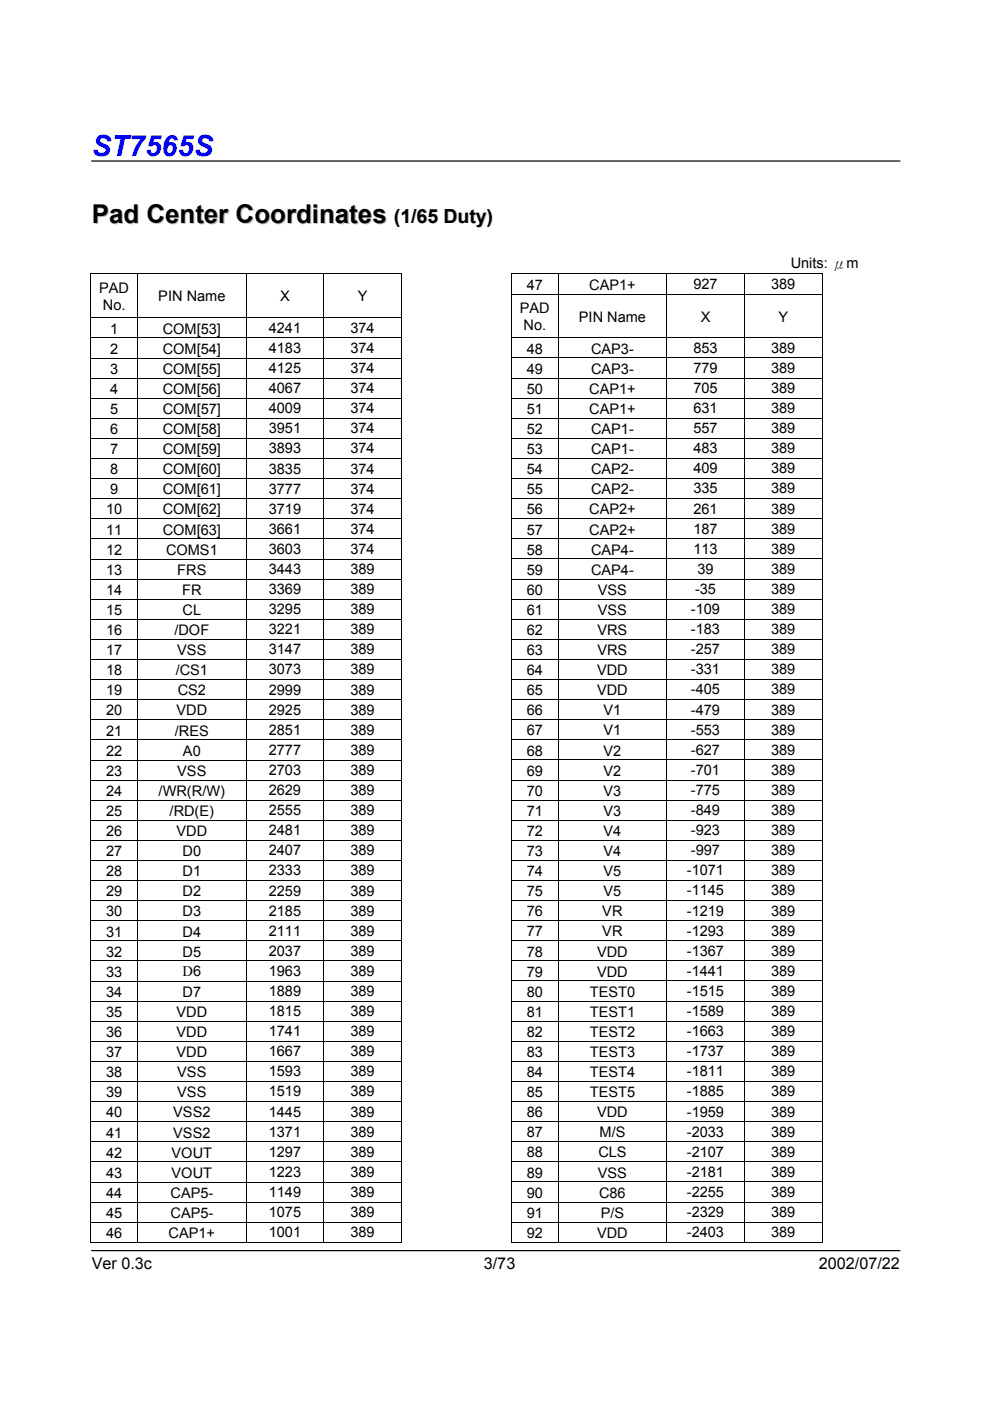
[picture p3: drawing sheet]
<svg xmlns="http://www.w3.org/2000/svg" width="210mm" height="297mm" viewBox="0 0 210 297" stroke-linecap="round" stroke-linejoin="round" font-family="sans-serif">
<defs><g id="words">
<text font-size="6.2" fill="#00f" x="19.5" y="33">ST7565S</text>
<text font-size="5.5" x="19.5" y="47.2">Pad Center Coordinates</text>
<text font-size="4.1" x="83.5" y="47.2">(1/65 Duty)</text>
<g font-size="3.4">
<text x="19.5" y="269">Ver 0.3c</text>
<text x="102.6" y="269">3/73</text>
<text x="173.6" y="269">2002/07/22</text>
</g>
<g font-size="3.1">
<text x="167.7" y="56.9">Units: μm</text>
<text x="21" y="62.2">PAD</text>
<text x="21.8" y="65.7">No.</text>
<text x="33.6" y="63.9">PIN Name</text>
<text x="59.4" y="63.9">X</text>
<text x="75.9" y="63.9">Y</text>
<text x="111.7" y="61.4">47</text>
<text x="124.9" y="61.4">CAP1+</text>
<text x="147" y="61.3">927</text>
<text x="163.5" y="61.3">389</text>
<text x="23.4" y="70.7">1</text>
<text x="34.5" y="70.7">COM[53]</text>
<text x="57" y="70.6">4241</text>
<text x="74.3" y="70.6">374</text>
<text x="110.2" y="66.4">PAD</text>
<text x="111" y="70">No.</text>
<text x="122.7" y="68.2">PIN Name</text>
<text x="148.6" y="68.2">X</text>
<text x="165" y="68.2">Y</text>
<text x="23.4" y="75">2</text>
<text x="34.5" y="75">COM[54]</text>
<text x="57" y="74.8">4183</text>
<text x="74.3" y="74.8">374</text>
<text x="111.7" y="75">48</text>
<text x="125.3" y="75">CAP3-</text>
<text x="147" y="74.8">853</text>
<text x="163.5" y="74.8">389</text>
<text x="23.4" y="79.2">3</text>
<text x="23.4" y="83.5">4</text>
<text x="34.5" y="79.2">COM[55]</text>
<text x="34.5" y="83.5">COM[56]</text>
<text x="57" y="79.1">4125</text>
<text x="57" y="83.4">4067</text>
<text x="74.3" y="79.1">374</text>
<text x="74.3" y="83.4">374</text>
<text x="111.7" y="79.2">49</text>
<text x="111.7" y="83.5">50</text>
<text x="124.9" y="83.5">CAP1+</text>
<text x="125.3" y="79.2">CAP3-</text>
<text x="147" y="79.1">779</text>
<text x="147" y="83.3">705</text>
<text x="163.5" y="79.1">389</text>
<text x="163.5" y="83.3">389</text>
<text x="23.4" y="87.8">5</text>
<text x="34.5" y="87.8">COM[57]</text>
<text x="57" y="87.6">4009</text>
<text x="74.3" y="87.6">374</text>
<text x="111.7" y="87.8">51</text>
<text x="124.9" y="87.8">CAP1+</text>
<text x="147" y="87.6">631</text>
<text x="163.5" y="87.6">389</text>
<text x="23.4" y="92">6</text>
<text x="34.5" y="92">COM[58]</text>
<text x="57" y="91.9">3951</text>
<text x="74.3" y="91.9">374</text>
<text x="111.7" y="92">52</text>
<text x="125.3" y="92">CAP1-</text>
<text x="147" y="91.8">557</text>
<text x="163.5" y="91.8">389</text>
<text x="23.4" y="96.3">7</text>
<text x="23.4" y="100.6">8</text>
<text x="34.5" y="96.3">COM[59]</text>
<text x="34.5" y="100.6">COM[60]</text>
<text x="57" y="96.1">3893</text>
<text x="57" y="100.4">3835</text>
<text x="74.3" y="96.1">374</text>
<text x="74.3" y="100.4">374</text>
<text x="111.7" y="96.3">53</text>
<text x="111.7" y="100.5">54</text>
<text x="125.3" y="96.3">CAP1-</text>
<text x="125.3" y="100.5">CAP2-</text>
<text x="147" y="96.1">483</text>
<text x="147" y="100.4">409</text>
<text x="163.5" y="96.1">389</text>
<text x="163.5" y="100.4">389</text>
<text x="23.4" y="104.8">9</text>
<text x="34.5" y="104.8">COM[61]</text>
<text x="57" y="104.6">3777</text>
<text x="74.3" y="104.6">374</text>
<text x="111.7" y="104.8">55</text>
<text x="125.3" y="104.8">CAP2-</text>
<text x="147" y="104.6">335</text>
<text x="163.5" y="104.6">389</text>
<text x="22.5" y="109.1">10</text>
<text x="22.5" y="113.3">11</text>
<text x="34.5" y="109.1">COM[62]</text>
<text x="34.5" y="113.3">COM[63]</text>
<text x="57" y="108.9">3719</text>
<text x="57" y="113.2">3661</text>
<text x="74.3" y="108.9">374</text>
<text x="74.3" y="113.2">374</text>
<text x="111.7" y="109.1">56</text>
<text x="111.7" y="113.3">57</text>
<text x="124.9" y="109.1">CAP2+</text>
<text x="124.9" y="113.3">CAP2+</text>
<text x="147" y="108.9">261</text>
<text x="147" y="113.2">187</text>
<text x="163.5" y="108.9">389</text>
<text x="163.5" y="113.2">389</text>
<text x="22.5" y="117.6">12</text>
<text x="35.2" y="117.6">COMS1</text>
<text x="57" y="117.4">3603</text>
<text x="74.3" y="117.4">374</text>
<text x="111.7" y="117.6">58</text>
<text x="125.3" y="117.6">CAP4-</text>
<text x="147" y="117.4">113</text>
<text x="163.5" y="117.4">389</text>
<text x="22.5" y="121.9">13</text>
<text x="37.6" y="121.9">FRS</text>
<text x="57" y="121.7">3443</text>
<text x="57" y="126">3369</text>
<text x="74.3" y="121.7">389</text>
<text x="74.3" y="126">389</text>
<text x="111.7" y="121.8">59</text>
<text x="125.3" y="121.8">CAP4-</text>
<text x="147.4" y="125.9">-35</text>
<text x="147.9" y="121.7">39</text>
<text x="163.5" y="125.9">389</text>
<text x="163.5" y="121.7">389</text>
<text x="22.5" y="126.1">14</text>
<text x="22.5" y="130.4">15</text>
<text x="38.6" y="126.1">FR</text>
<text x="38.7" y="130.4">CL</text>
<text x="57" y="130.2">3295</text>
<text x="74.3" y="130.2">389</text>
<text x="111.7" y="126.1">60</text>
<text x="111.7" y="130.4">61</text>
<text x="126.8" y="126.1">VSS</text>
<text x="126.8" y="130.4">VSS</text>
<text x="146.5" y="130.2">-109</text>
<text x="163.5" y="130.2">389</text>
<text x="22.5" y="134.6">16</text>
<text x="37" y="134.6">/DOF</text>
<text x="57" y="134.5">3221</text>
<text x="74.3" y="134.5">389</text>
<text x="111.7" y="134.6">62</text>
<text x="126.7" y="134.6">VRS</text>
<text x="146.5" y="134.5">-183</text>
<text x="163.5" y="134.5">389</text>
<text x="22.5" y="138.9">17</text>
<text x="22.5" y="143.2">18</text>
<text x="37.3" y="143.2">/CS1</text>
<text x="37.6" y="138.9">VSS</text>
<text x="57" y="138.7">3147</text>
<text x="57" y="143">3073</text>
<text x="74.3" y="138.7">389</text>
<text x="74.3" y="143">389</text>
<text x="111.7" y="138.9">63</text>
<text x="111.7" y="143.2">64</text>
<text x="126.6" y="143.2">VDD</text>
<text x="126.7" y="138.9">VRS</text>
<text x="146.5" y="138.7">-257</text>
<text x="146.5" y="143">-331</text>
<text x="163.5" y="138.7">389</text>
<text x="163.5" y="143">389</text>
<text x="22.5" y="147.4">19</text>
<text x="37.7" y="147.4">CS2</text>
<text x="57" y="147.3">2999</text>
<text x="74.3" y="147.3">389</text>
<text x="111.7" y="147.4">65</text>
<text x="126.6" y="147.4">VDD</text>
<text x="146.5" y="147.2">-405</text>
<text x="163.5" y="147.2">389</text>
<text x="22.5" y="151.7">20</text>
<text x="22.5" y="156">21</text>
<text x="37.1" y="156">/RES</text>
<text x="37.4" y="151.7">VDD</text>
<text x="57" y="151.5">2925</text>
<text x="57" y="155.8">2851</text>
<text x="74.3" y="151.5">389</text>
<text x="74.3" y="155.8">389</text>
<text x="111.7" y="151.7">66</text>
<text x="111.7" y="155.9">67</text>
<text x="128" y="151.7">V1</text>
<text x="128" y="155.9">V1</text>
<text x="146.5" y="151.5">-479</text>
<text x="146.5" y="155.8">-553</text>
<text x="163.5" y="151.5">389</text>
<text x="163.5" y="155.8">389</text>
<text x="22.5" y="160.2">22</text>
<text x="38.8" y="160.2">A0</text>
<text x="57" y="160">2777</text>
<text x="74.3" y="160">389</text>
<text x="111.7" y="160.2">68</text>
<text x="128" y="160.2">V2</text>
<text x="146.5" y="160">-627</text>
<text x="163.5" y="160">389</text>
<text x="22.5" y="164.5">23</text>
<text x="37.6" y="164.5">VSS</text>
<text x="57" y="164.3">2703</text>
<text x="74.3" y="164.3">389</text>
<text x="111.7" y="164.4">69</text>
<text x="128" y="164.4">V2</text>
<text x="146.5" y="164.3">-701</text>
<text x="163.5" y="164.3">389</text>
<text x="22.5" y="168.7">24</text>
<text x="22.5" y="173">25</text>
<text x="33.6" y="168.7">/WR(R/W)</text>
<text x="36" y="173">/RD(E)</text>
<text x="57" y="168.6">2629</text>
<text x="57" y="172.8">2555</text>
<text x="74.3" y="168.6">389</text>
<text x="74.3" y="172.8">389</text>
<text x="111.7" y="168.7">70</text>
<text x="111.7" y="173">71</text>
<text x="128" y="168.7">V3</text>
<text x="128" y="173">V3</text>
<text x="146.5" y="168.6">-775</text>
<text x="146.5" y="172.8">-849</text>
<text x="163.5" y="168.6">389</text>
<text x="163.5" y="172.8">389</text>
<text x="22.5" y="177.2">26</text>
<text x="37.4" y="177.2">VDD</text>
<text x="57" y="177.1">2481</text>
<text x="74.3" y="177.1">389</text>
<text x="111.7" y="177.2">72</text>
<text x="128" y="177.2">V4</text>
<text x="146.5" y="177.1">-923</text>
<text x="163.5" y="177.1">389</text>
<text x="22.5" y="181.5">27</text>
<text x="22.5" y="185.8">28</text>
<text x="38.7" y="181.5">D0</text>
<text x="38.7" y="185.8">D1</text>
<text x="57" y="181.4">2407</text>
<text x="57" y="185.6">2333</text>
<text x="74.3" y="181.4">389</text>
<text x="74.3" y="185.6">389</text>
<text x="111.7" y="181.5">73</text>
<text x="111.7" y="185.8">74</text>
<text x="128" y="181.5">V4</text>
<text x="128" y="185.8">V5</text>
<text x="145.6" y="185.6">-1071</text>
<text x="146.5" y="181.3">-997</text>
<text x="163.5" y="185.6">389</text>
<text x="163.5" y="181.3">389</text>
<text x="22.5" y="190">29</text>
<text x="38.7" y="190">D2</text>
<text x="57" y="189.9">2259</text>
<text x="74.3" y="189.9">389</text>
<text x="111.7" y="190">75</text>
<text x="128" y="190">V5</text>
<text x="145.6" y="189.8">-1145</text>
<text x="163.5" y="189.8">389</text>
<text x="22.5" y="194.3">30</text>
<text x="38.7" y="194.3">D3</text>
<text x="57" y="194.1">2185</text>
<text x="74.3" y="194.1">389</text>
<text x="111.7" y="194.3">76</text>
<text x="127.7" y="194.3">VR</text>
<text x="145.6" y="194.1">-1219</text>
<text x="163.5" y="194.1">389</text>
<text x="22.5" y="198.6">31</text>
<text x="22.5" y="202.8">32</text>
<text x="38.7" y="198.6">D4</text>
<text x="38.7" y="202.8">D5</text>
<text x="57" y="198.4">2111</text>
<text x="57" y="202.6">2037</text>
<text x="74.3" y="198.4">389</text>
<text x="74.3" y="202.6">389</text>
<text x="111.7" y="198.5">77</text>
<text x="111.7" y="202.8">78</text>
<text x="126.6" y="202.8">VDD</text>
<text x="127.7" y="198.5">VR</text>
<text x="145.6" y="198.4">-1293</text>
<text x="145.6" y="202.6">-1367</text>
<text x="163.5" y="198.4">389</text>
<text x="163.5" y="202.6">389</text>
<text x="22.5" y="207.1">33</text>
<text x="38.7" y="207">D6</text>
<text x="57" y="206.9">1963</text>
<text x="74.3" y="206.9">389</text>
<text x="111.7" y="207.1">79</text>
<text x="126.6" y="207.1">VDD</text>
<text x="145.6" y="206.9">-1441</text>
<text x="163.5" y="206.9">389</text>
<text x="22.5" y="211.3">34</text>
<text x="22.5" y="215.6">35</text>
<text x="37.4" y="215.6">VDD</text>
<text x="38.7" y="211.3">D7</text>
<text x="57" y="211.2">1889</text>
<text x="57" y="215.4">1815</text>
<text x="74.3" y="211.2">389</text>
<text x="74.3" y="215.4">389</text>
<text x="111.7" y="211.3">80</text>
<text x="111.7" y="215.6">81</text>
<text x="125" y="211.3">TEST0</text>
<text x="125" y="215.6">TEST1</text>
<text x="145.6" y="211.2">-1515</text>
<text x="145.6" y="215.4">-1589</text>
<text x="163.5" y="211.2">389</text>
<text x="163.5" y="215.4">389</text>
<text x="22.5" y="219.9">36</text>
<text x="37.4" y="219.9">VDD</text>
<text x="57" y="219.7">1741</text>
<text x="74.3" y="219.7">389</text>
<text x="111.7" y="219.8">82</text>
<text x="125" y="219.8">TEST2</text>
<text x="145.6" y="219.7">-1663</text>
<text x="163.5" y="219.7">389</text>
<text x="22.5" y="224.1">37</text>
<text x="37.4" y="224.1">VDD</text>
<text x="57" y="224">1667</text>
<text x="74.3" y="224">389</text>
<text x="111.7" y="224.1">83</text>
<text x="125" y="224.1">TEST3</text>
<text x="145.6" y="223.9">-1737</text>
<text x="163.5" y="223.9">389</text>
<text x="22.5" y="228.4">38</text>
<text x="22.5" y="232.6">39</text>
<text x="37.6" y="228.4">VSS</text>
<text x="37.6" y="232.6">VSS</text>
<text x="57" y="228.2">1593</text>
<text x="57" y="232.5">1519</text>
<text x="74.3" y="228.2">389</text>
<text x="74.3" y="232.5">389</text>
<text x="111.7" y="228.4">84</text>
<text x="111.7" y="232.6">85</text>
<text x="125" y="228.4">TEST4</text>
<text x="125" y="232.6">TEST5</text>
<text x="145.6" y="228.2">-1811</text>
<text x="145.6" y="232.5">-1885</text>
<text x="163.5" y="228.2">389</text>
<text x="163.5" y="232.5">389</text>
<text x="22.5" y="236.9">40</text>
<text x="36.7" y="236.9">VSS2</text>
<text x="57" y="236.7">1445</text>
<text x="74.3" y="236.7">389</text>
<text x="111.7" y="236.9">86</text>
<text x="126.6" y="236.9">VDD</text>
<text x="145.6" y="236.7">-1959</text>
<text x="163.5" y="236.7">389</text>
<text x="22.5" y="241.2">41</text>
<text x="22.5" y="245.4">42</text>
<text x="36.4" y="245.4">VOUT</text>
<text x="36.7" y="241.2">VSS2</text>
<text x="57" y="241">1371</text>
<text x="57" y="245.3">1297</text>
<text x="74.3" y="241">389</text>
<text x="74.3" y="245.3">389</text>
<text x="111.7" y="241.2">87</text>
<text x="111.7" y="245.4">88</text>
<text x="126.9" y="245.4">CLS</text>
<text x="127.1" y="241.2">M/S</text>
<text x="145.6" y="241">-2033</text>
<text x="145.6" y="245.2">-2107</text>
<text x="163.5" y="241">389</text>
<text x="163.5" y="245.2">389</text>
<text x="22.5" y="249.7">43</text>
<text x="36.4" y="249.7">VOUT</text>
<text x="57" y="249.5">1223</text>
<text x="74.3" y="249.5">389</text>
<text x="111.7" y="249.7">89</text>
<text x="126.8" y="249.7">VSS</text>
<text x="145.6" y="249.5">-2181</text>
<text x="163.5" y="249.5">389</text>
<text x="22.5" y="254">44</text>
<text x="36.2" y="254">CAP5-</text>
<text x="57" y="253.8">1149</text>
<text x="74.3" y="253.8">389</text>
<text x="111.7" y="253.9">90</text>
<text x="127" y="253.9">C86</text>
<text x="145.6" y="253.8">-2255</text>
<text x="163.5" y="253.8">389</text>
<text x="22.5" y="258.2">45</text>
<text x="22.5" y="262.5">46</text>
<text x="35.8" y="262.5">CAP1+</text>
<text x="36.2" y="258.2">CAP5-</text>
<text x="57" y="258">1075</text>
<text x="57" y="262.3">1001</text>
<text x="74.3" y="258">389</text>
<text x="74.3" y="262.3">389</text>
<text x="111.7" y="258.2">91</text>
<text x="111.7" y="262.4">92</text>
<text x="126.6" y="262.4">VDD</text>
<text x="127.4" y="258.2">P/S</text>
<text x="145.6" y="258">-2329</text>
<text x="145.6" y="262.3">-2403</text>
<text x="163.5" y="258">389</text>
<text x="163.5" y="262.3">389</text>
</g>
</g></defs>
<path d="M19.4 34.1h171.4M19.4 265.2h171.4" fill="none" stroke="#010101" stroke-width=".26"/>
<g fill="#000">
<path d="M19.2 58h.1v.4h-.1zM29.1 58h.2v.4h-.2zM52.1 58h.2v.4h-.2zM68.6 58h.1v.4h-.1zM85 58h.2v.4h-.2zM85 58h.2v.2h-.2zM108.3 58h.2v.4h-.2zM108.3 58h.2v.2h-.2zM118.3 58h.1v.4h-.1zM141.3 58h.1v.4h-.1zM157.7 58h.2v.4h-.2zM174.2 58h.2v.4h-.2z"/>
<path d="M174.2 58h.2v.2h-.2zM19.2 67.3h.1v.4h-.1zM19.2 71.6h.1v.3h-.1zM19.2 75.8h.1v.4h-.1zM29.1 67.3h.2v.4h-.2zM29.1 71.6h.2v.3h-.2zM29.1 75.8h.2v.4h-.2zM52.1 67.3h.2v.4h-.2zM52.1 71.6h.2v.3h-.2zM52.1 75.8h.2v.4h-.2zM68.6 67.3h.1v.4h-.1zM68.6 71.6h.1v.3h-.1z"/>
<path d="M68.6 75.8h.1v.4h-.1zM85 67.3h.2v.4h-.2zM85 71.6h.2v.3h-.2zM85 75.8h.2v.4h-.2zM108.3 62.3h.2v.3h-.2zM108.3 71.5h.2v.4h-.2zM108.3 75.8h.2v.4h-.2zM118.3 62.3h.1v.3h-.1zM118.3 71.5h.1v.4h-.1zM118.3 75.8h.1v.4h-.1zM141.3 62.3h.1v.3h-.1zM141.3 71.5h.1v.4h-.1z"/>
<path d="M141.3 75.8h.1v.4h-.1zM157.7 62.3h.2v.3h-.2zM157.7 71.5h.2v.4h-.2zM157.7 75.8h.2v.4h-.2zM174.2 62.3h.2v.3h-.2zM174.2 71.5h.2v.4h-.2zM174.2 75.8h.2v.4h-.2zM19.2 80.1h.1v.4h-.1zM19.2 84.3h.1v.4h-.1zM19.2 88.6h.1v.4h-.1zM19.2 92.9h.1v.3h-.1zM19.2 97.1h.1v.4h-.1z"/>
<path d="M29.1 80.1h.2v.4h-.2zM29.1 84.3h.2v.4h-.2zM29.1 88.6h.2v.4h-.2zM29.1 92.9h.2v.3h-.2zM29.1 97.1h.2v.4h-.2zM52.1 80.1h.2v.4h-.2zM52.1 84.3h.2v.4h-.2zM52.1 88.6h.2v.4h-.2zM52.1 92.9h.2v.3h-.2zM52.1 97.1h.2v.4h-.2zM68.6 80.1h.1v.4h-.1zM68.6 84.3h.1v.4h-.1z"/>
<path d="M68.6 88.6h.1v.4h-.1zM68.6 92.9h.1v.3h-.1zM68.6 97.1h.1v.4h-.1zM85 80.1h.2v.4h-.2zM85 84.3h.2v.4h-.2zM85 88.6h.2v.4h-.2zM85 92.9h.2v.3h-.2zM85 97.1h.2v.4h-.2zM108.3 80.1h.2v.3h-.2zM108.3 84.3h.2v.4h-.2zM108.3 88.6h.2v.4h-.2zM108.3 92.9h.2v.3h-.2z"/>
<path d="M108.3 97.1h.2v.4h-.2zM118.3 80.1h.1v.3h-.1zM118.3 84.3h.1v.4h-.1zM118.3 88.6h.1v.4h-.1zM118.3 92.9h.1v.3h-.1zM118.3 97.1h.1v.4h-.1zM141.3 80.1h.1v.3h-.1zM141.3 84.3h.1v.4h-.1zM141.3 88.6h.1v.4h-.1zM141.3 92.9h.1v.3h-.1zM141.3 97.1h.1v.4h-.1zM157.7 80.1h.2v.3h-.2z"/>
<path d="M157.7 84.3h.2v.4h-.2zM157.7 88.6h.2v.4h-.2zM157.7 92.9h.2v.3h-.2zM157.7 97.1h.2v.4h-.2zM174.2 80.1h.2v.3h-.2zM174.2 84.3h.2v.4h-.2zM174.2 88.6h.2v.4h-.2zM174.2 92.9h.2v.3h-.2zM174.2 97.1h.2v.4h-.2zM19.2 101.4h.1v.4h-.1zM19.2 105.7h.1v.3h-.1zM19.2 109.9h.1v.4h-.1z"/>
<path d="M19.2 114.2h.1v.4h-.1zM19.2 118.4h.1v.4h-.1zM29.1 101.4h.2v.4h-.2zM29.1 105.7h.2v.3h-.2zM29.1 109.9h.2v.4h-.2zM29.1 114.2h.2v.4h-.2zM29.1 118.4h.2v.4h-.2zM52.1 101.4h.2v.4h-.2zM52.1 105.7h.2v.3h-.2zM52.1 109.9h.2v.4h-.2zM52.1 114.2h.2v.4h-.2zM52.1 118.4h.2v.4h-.2z"/>
<path d="M68.6 101.4h.1v.4h-.1zM68.6 105.7h.1v.3h-.1zM68.6 109.9h.1v.4h-.1zM68.6 114.2h.1v.4h-.1zM68.6 118.4h.1v.4h-.1zM85 101.4h.2v.4h-.2zM85 105.7h.2v.3h-.2zM85 109.9h.2v.4h-.2zM85 114.2h.2v.4h-.2zM85 118.4h.2v.4h-.2zM108.3 101.4h.2v.3h-.2zM108.3 105.6h.2v.4h-.2z"/>
<path d="M108.3 109.9h.2v.4h-.2zM108.3 114.2h.2v.3h-.2zM108.3 118.4h.2v.4h-.2zM118.3 101.4h.1v.3h-.1zM118.3 105.6h.1v.4h-.1zM118.3 109.9h.1v.4h-.1zM118.3 114.2h.1v.3h-.1zM118.3 118.4h.1v.4h-.1zM141.3 101.4h.1v.3h-.1zM141.3 105.6h.1v.4h-.1zM141.3 109.9h.1v.4h-.1zM141.3 114.2h.1v.3h-.1z"/>
<path d="M141.3 118.4h.1v.4h-.1zM157.7 101.4h.2v.3h-.2zM157.7 105.6h.2v.4h-.2zM157.7 109.9h.2v.4h-.2zM157.7 114.2h.2v.3h-.2zM157.7 118.4h.2v.4h-.2zM174.2 101.4h.2v.3h-.2zM174.2 105.6h.2v.4h-.2zM174.2 109.9h.2v.4h-.2zM174.2 114.2h.2v.3h-.2zM174.2 118.4h.2v.4h-.2zM19.2 122.7h.1v.4h-.1z"/>
<path d="M19.2 127h.1v.3h-.1zM19.2 131.2h.1v.4h-.1zM19.2 135.5h.1v.3h-.1zM19.2 139.7h.1v.4h-.1zM29.1 122.7h.2v.4h-.2zM29.1 127h.2v.3h-.2zM29.1 131.2h.2v.4h-.2zM29.1 135.5h.2v.3h-.2zM29.1 139.7h.2v.4h-.2zM52.1 122.7h.2v.4h-.2zM52.1 127h.2v.3h-.2zM52.1 131.2h.2v.4h-.2z"/>
<path d="M52.1 135.5h.2v.3h-.2zM52.1 139.7h.2v.4h-.2zM68.6 122.7h.1v.4h-.1zM68.6 127h.1v.3h-.1zM68.6 131.2h.1v.4h-.1zM68.6 135.5h.1v.3h-.1zM68.6 139.7h.1v.4h-.1zM85 122.7h.2v.4h-.2zM85 127h.2v.3h-.2zM85 131.2h.2v.4h-.2zM85 135.5h.2v.3h-.2zM85 139.7h.2v.4h-.2z"/>
<path d="M108.3 122.7h.2v.3h-.2zM108.3 126.9h.2v.4h-.2zM108.3 131.2h.2v.4h-.2zM108.3 135.5h.2v.3h-.2zM108.3 139.7h.2v.4h-.2zM118.3 122.7h.1v.3h-.1zM118.3 126.9h.1v.4h-.1zM118.3 131.2h.1v.4h-.1zM118.3 135.5h.1v.3h-.1zM118.3 139.7h.1v.4h-.1zM141.3 122.7h.1v.3h-.1zM141.3 126.9h.1v.4h-.1z"/>
<path d="M141.3 131.2h.1v.4h-.1zM141.3 135.5h.1v.3h-.1zM141.3 139.7h.1v.4h-.1zM157.7 122.7h.2v.3h-.2zM157.7 126.9h.2v.4h-.2zM157.7 131.2h.2v.4h-.2zM157.7 135.5h.2v.3h-.2zM157.7 139.7h.2v.4h-.2zM174.2 122.7h.2v.3h-.2zM174.2 126.9h.2v.4h-.2zM174.2 131.2h.2v.4h-.2zM174.2 135.5h.2v.3h-.2z"/>
<path d="M174.2 139.7h.2v.4h-.2zM19.2 144h.1v.4h-.1zM19.2 148.3h.1v.3h-.1zM19.2 152.5h.1v.4h-.1zM19.2 156.8h.1v.4h-.1zM29.1 144h.2v.4h-.2zM29.1 148.3h.2v.3h-.2zM29.1 152.5h.2v.4h-.2zM29.1 156.8h.2v.4h-.2zM52.1 144h.2v.4h-.2zM52.1 148.3h.2v.3h-.2zM52.1 152.5h.2v.4h-.2z"/>
<path d="M52.1 156.8h.2v.4h-.2zM68.6 144h.1v.4h-.1zM68.6 148.3h.1v.3h-.1zM68.6 152.5h.1v.4h-.1zM68.6 156.8h.1v.4h-.1zM85 144h.2v.4h-.2zM85 148.3h.2v.3h-.2zM85 152.5h.2v.4h-.2zM85 156.8h.2v.4h-.2zM108.3 144h.2v.4h-.2zM108.3 148.3h.2v.3h-.2zM108.3 152.5h.2v.4h-.2z"/>
<path d="M108.3 156.8h.2v.3h-.2zM118.3 144h.1v.4h-.1zM118.3 148.3h.1v.3h-.1zM118.3 152.5h.1v.4h-.1zM118.3 156.8h.1v.3h-.1zM141.3 144h.1v.4h-.1zM141.3 148.3h.1v.3h-.1zM141.3 152.5h.1v.4h-.1zM141.3 156.8h.1v.3h-.1zM157.7 144h.2v.4h-.2zM157.7 148.3h.2v.3h-.2zM157.7 152.5h.2v.4h-.2z"/>
<path d="M157.7 156.8h.2v.3h-.2zM174.2 144h.2v.4h-.2zM174.2 148.3h.2v.3h-.2zM174.2 152.5h.2v.4h-.2zM174.2 156.8h.2v.3h-.2zM19.2 161.1h.1v.3h-.1zM19.2 165.3h.1v.4h-.1zM19.2 169.6h.1v.3h-.1zM19.2 173.8h.1v.4h-.1zM19.2 178.1h.1v.4h-.1zM29.1 161.1h.2v.3h-.2zM29.1 165.3h.2v.4h-.2z"/>
<path d="M29.1 169.6h.2v.3h-.2zM29.1 173.8h.2v.4h-.2zM29.1 178.1h.2v.4h-.2zM52.1 161.1h.2v.3h-.2zM52.1 165.3h.2v.4h-.2zM52.1 169.6h.2v.3h-.2zM52.1 173.8h.2v.4h-.2zM52.1 178.1h.2v.4h-.2zM68.6 161.1h.1v.3h-.1zM68.6 165.3h.1v.4h-.1zM68.6 169.6h.1v.3h-.1zM68.6 173.8h.1v.4h-.1z"/>
<path d="M68.6 178.1h.1v.4h-.1zM85 161.1h.2v.3h-.2zM85 165.3h.2v.4h-.2zM85 169.6h.2v.3h-.2zM85 173.8h.2v.4h-.2zM85 178.1h.2v.4h-.2zM108.3 161h.2v.4h-.2zM108.3 165.3h.2v.4h-.2zM108.3 169.5h.2v.4h-.2zM108.3 173.8h.2v.4h-.2zM108.3 178.1h.2v.3h-.2zM118.3 161h.1v.4h-.1z"/>
<path d="M118.3 165.3h.1v.4h-.1zM118.3 169.5h.1v.4h-.1zM118.3 173.8h.1v.4h-.1zM118.3 178.1h.1v.3h-.1zM141.3 161h.1v.4h-.1zM141.3 165.3h.1v.4h-.1zM141.3 169.5h.1v.4h-.1zM141.3 173.8h.1v.4h-.1zM141.3 178.1h.1v.3h-.1zM157.7 161h.2v.4h-.2zM157.7 165.3h.2v.4h-.2zM157.7 169.5h.2v.4h-.2z"/>
<path d="M157.7 173.8h.2v.4h-.2zM157.7 178.1h.2v.3h-.2zM174.2 161h.2v.4h-.2zM174.2 165.3h.2v.4h-.2zM174.2 169.5h.2v.4h-.2zM174.2 173.8h.2v.4h-.2zM174.2 178.1h.2v.3h-.2zM19.2 182.4h.1v.3h-.1zM19.2 186.6h.1v.4h-.1zM19.2 190.9h.1v.3h-.1zM19.2 195.1h.1v.4h-.1zM19.2 199.4h.1v.4h-.1z"/>
<path d="M29.1 182.4h.2v.3h-.2zM29.1 186.6h.2v.4h-.2zM29.1 190.9h.2v.3h-.2zM29.1 195.1h.2v.4h-.2zM29.1 199.4h.2v.4h-.2zM52.1 182.4h.2v.3h-.2zM52.1 186.6h.2v.4h-.2zM52.1 190.9h.2v.3h-.2zM52.1 195.1h.2v.4h-.2zM52.1 199.4h.2v.4h-.2zM68.6 182.4h.1v.3h-.1zM68.6 186.6h.1v.4h-.1z"/>
<path d="M68.6 190.9h.1v.3h-.1zM68.6 195.1h.1v.4h-.1zM68.6 199.4h.1v.4h-.1zM85 182.4h.2v.3h-.2zM85 186.6h.2v.4h-.2zM85 190.9h.2v.3h-.2zM85 195.1h.2v.4h-.2zM85 199.4h.2v.4h-.2zM108.3 182.3h.2v.4h-.2zM108.3 186.6h.2v.4h-.2zM108.3 190.9h.2v.3h-.2zM108.3 195.1h.2v.4h-.2z"/>
<path d="M108.3 199.4h.2v.3h-.2zM118.3 182.3h.1v.4h-.1zM118.3 186.6h.1v.4h-.1zM118.3 190.9h.1v.3h-.1zM118.3 195.1h.1v.4h-.1zM118.3 199.4h.1v.3h-.1zM141.3 182.3h.1v.4h-.1zM141.3 186.6h.1v.4h-.1zM141.3 190.9h.1v.3h-.1zM141.3 195.1h.1v.4h-.1zM141.3 199.4h.1v.3h-.1zM157.7 182.3h.2v.4h-.2z"/>
<path d="M157.7 186.6h.2v.4h-.2zM157.7 190.9h.2v.3h-.2zM157.7 195.1h.2v.4h-.2zM157.7 199.4h.2v.3h-.2zM174.2 182.3h.2v.4h-.2zM174.2 186.6h.2v.4h-.2zM174.2 190.9h.2v.3h-.2zM174.2 195.1h.2v.4h-.2zM174.2 199.4h.2v.3h-.2zM19.2 203.7h.1v.3h-.1zM19.2 207.9h.1v.4h-.1zM19.2 212.2h.1v.4h-.1z"/>
<path d="M19.2 216.5h.1v.3h-.1zM29.1 203.7h.2v.3h-.2zM29.1 207.9h.2v.4h-.2zM29.1 212.2h.2v.4h-.2zM29.1 216.5h.2v.3h-.2zM52.1 203.7h.2v.3h-.2zM52.1 207.9h.2v.4h-.2zM52.1 212.2h.2v.4h-.2zM52.1 216.5h.2v.3h-.2zM68.6 203.7h.1v.3h-.1zM68.6 207.9h.1v.4h-.1zM68.6 212.2h.1v.4h-.1z"/>
<path d="M68.6 216.5h.1v.3h-.1zM85 203.7h.2v.3h-.2zM85 207.9h.2v.4h-.2zM85 212.2h.2v.4h-.2zM85 216.5h.2v.3h-.2zM108.3 203.6h.2v.4h-.2zM108.3 207.9h.2v.4h-.2zM108.3 212.2h.2v.3h-.2zM108.3 216.4h.2v.4h-.2zM118.3 203.6h.1v.4h-.1zM118.3 207.9h.1v.4h-.1zM118.3 212.2h.1v.3h-.1z"/>
<path d="M118.3 216.4h.1v.4h-.1zM141.3 203.6h.1v.4h-.1zM141.3 207.9h.1v.4h-.1zM141.3 212.2h.1v.3h-.1zM141.3 216.4h.1v.4h-.1zM157.7 203.6h.2v.4h-.2zM157.7 207.9h.2v.4h-.2zM157.7 212.2h.2v.3h-.2zM157.7 216.4h.2v.4h-.2zM174.2 203.6h.2v.4h-.2zM174.2 207.9h.2v.4h-.2zM174.2 212.2h.2v.3h-.2z"/>
<path d="M174.2 216.4h.2v.4h-.2zM19.2 220.7h.1v.4h-.1zM19.2 225h.1v.3h-.1zM19.2 229.2h.1v.4h-.1zM19.2 233.5h.1v.3h-.1zM19.2 237.7h.1v.4h-.1zM29.1 220.7h.2v.4h-.2zM29.1 225h.2v.3h-.2zM29.1 229.2h.2v.4h-.2zM29.1 233.5h.2v.3h-.2zM29.1 237.7h.2v.4h-.2zM52.1 220.7h.2v.4h-.2z"/>
<path d="M52.1 225h.2v.3h-.2zM52.1 229.2h.2v.4h-.2zM52.1 233.5h.2v.3h-.2zM52.1 237.7h.2v.4h-.2zM68.6 220.7h.1v.4h-.1zM68.6 225h.1v.3h-.1zM68.6 229.2h.1v.4h-.1zM68.6 233.5h.1v.3h-.1zM68.6 237.7h.1v.4h-.1zM85 220.7h.2v.4h-.2zM85 225h.2v.3h-.2zM85 229.2h.2v.4h-.2z"/>
<path d="M85 233.5h.2v.3h-.2zM85 237.7h.2v.4h-.2zM108.3 220.7h.2v.4h-.2zM108.3 224.9h.2v.4h-.2zM108.3 229.2h.2v.4h-.2zM108.3 233.5h.2v.3h-.2zM108.3 237.7h.2v.4h-.2zM118.3 220.7h.1v.4h-.1zM118.3 224.9h.1v.4h-.1zM118.3 229.2h.1v.4h-.1zM118.3 233.5h.1v.3h-.1zM118.3 237.7h.1v.4h-.1z"/>
<path d="M141.3 220.7h.1v.4h-.1zM141.3 224.9h.1v.4h-.1zM141.3 229.2h.1v.4h-.1zM141.3 233.5h.1v.3h-.1zM141.3 237.7h.1v.4h-.1zM157.7 220.7h.2v.4h-.2zM157.7 224.9h.2v.4h-.2zM157.7 229.2h.2v.4h-.2zM157.7 233.5h.2v.3h-.2zM157.7 237.7h.2v.4h-.2zM174.2 220.7h.2v.4h-.2zM174.2 224.9h.2v.4h-.2z"/>
<path d="M174.2 229.2h.2v.4h-.2zM174.2 233.5h.2v.3h-.2zM174.2 237.7h.2v.4h-.2zM19.2 242h.1v.4h-.1zM19.2 246.3h.1v.3h-.1zM19.2 250.5h.1v.4h-.1zM19.2 254.8h.1v.4h-.1zM19.2 259.1h.1v.3h-.1zM29.1 242h.2v.4h-.2zM29.1 246.3h.2v.3h-.2zM29.1 250.5h.2v.4h-.2zM29.1 254.8h.2v.4h-.2z"/>
<path d="M29.1 259.1h.2v.3h-.2zM52.1 242h.2v.4h-.2zM52.1 246.3h.2v.3h-.2zM52.1 250.5h.2v.4h-.2zM52.1 254.8h.2v.4h-.2zM52.1 259.1h.2v.3h-.2zM68.6 242h.1v.4h-.1zM68.6 246.3h.1v.3h-.1zM68.6 250.5h.1v.4h-.1zM68.6 254.8h.1v.4h-.1zM68.6 259.1h.1v.3h-.1zM85 242h.2v.4h-.2z"/>
<path d="M85 246.3h.2v.3h-.2zM85 250.5h.2v.4h-.2zM85 254.8h.2v.4h-.2zM85 259.1h.2v.3h-.2zM108.3 242h.2v.4h-.2zM108.3 246.3h.2v.3h-.2zM108.3 250.5h.2v.4h-.2zM108.3 254.8h.2v.3h-.2zM108.3 259h.2v.4h-.2zM118.3 242h.1v.4h-.1zM118.3 246.3h.1v.3h-.1zM118.3 250.5h.1v.4h-.1z"/>
<path d="M118.3 254.8h.1v.3h-.1zM118.3 259h.1v.4h-.1zM141.3 242h.1v.4h-.1zM141.3 246.3h.1v.3h-.1zM141.3 250.5h.1v.4h-.1zM141.3 254.8h.1v.3h-.1zM141.3 259h.1v.4h-.1zM157.7 242h.2v.4h-.2zM157.7 246.3h.2v.3h-.2zM157.7 250.5h.2v.4h-.2zM157.7 254.8h.2v.3h-.2zM157.7 259h.2v.4h-.2z"/>
<path d="M174.2 242h.2v.4h-.2zM174.2 246.3h.2v.3h-.2zM174.2 250.5h.2v.4h-.2zM174.2 254.8h.2v.3h-.2zM174.2 259h.2v.4h-.2zM85 263.3h.2v.2h-.2zM108.3 263.3h.2v.2h-.2zM174.2 263.3h.2v.2h-.2z"/>
</g>
<g fill="none" stroke="#000" stroke-width=".21">
<path d="M19.2 58.1h9.9M19.2 58.4v8.9M29.2 58.4v8.9M29.3 58.1h22.8M52.2 58.4v8.9M52.3 58.1h16.3M68.6 58.4v8.9M68.7 58.1h16.3M85.1 58.4v8.9M108.4 58.4v3.9M108.5 58.1h9.8M118.4 58.4v3.9"/>
<path d="M118.4 58.1h22.9M141.4 58.4v3.9M141.4 58.1h16.3M157.8 58.4v3.9M157.9 58.1h16.3M174.3 58.4v3.9M19.2 67.7v3.9M19.2 71.9v3.9M19.2 76.2v3.9M19.3 67.4h9.8M19.3 71.6h9.8M19.3 75.9h9.8"/>
<path d="M29.2 67.7v3.9M29.2 71.9v3.9M29.2 76.2v3.9M29.3 67.4h22.8M29.3 71.6h22.8M29.3 75.9h22.8M52.2 67.7v3.9M52.2 71.9v3.9M52.2 76.2v3.9M52.3 67.4h16.3M52.3 71.6h16.3M52.3 75.9h16.3"/>
<path d="M68.6 67.7v3.9M68.6 71.9v3.9M68.6 76.2v3.9M68.7 67.4h16.3M68.7 71.6h16.3M68.7 75.9h16.3M85.1 67.7v3.9M85.1 71.9v3.9M85.1 76.2v3.9M108.4 62.6v8.9M108.4 71.9v3.9M108.4 76.2v3.9"/>
<path d="M108.5 75.9h9.8M108.5 62.3h9.8M108.5 71.6h9.8M118.4 62.6v8.9M118.4 71.9v3.9M118.4 76.2v3.9M118.4 75.9h22.9M118.4 62.3h22.9M118.4 71.6h22.9M141.4 62.6v8.9M141.4 71.9v3.9M141.4 76.2v3.9"/>
<path d="M141.4 75.9h16.3M141.4 62.3h16.3M141.4 71.6h16.3M157.8 62.6v8.9M157.8 71.9v3.9M157.8 76.2v3.9M157.9 75.9h16.3M157.9 62.3h16.3M157.9 71.6h16.3M174.3 62.6v8.9M174.3 71.9v3.9M174.3 76.2v3.9"/>
<path d="M19.2 80.5v3.8M19.2 84.7v3.9M19.2 89v3.9M19.2 93.2v3.9M19.2 97.5v3.9M19.3 80.2h9.8M19.3 84.4h9.8M19.3 88.7h9.8M19.3 93h9.8M19.3 97.2h9.8M29.2 80.5v3.8M29.2 84.7v3.9"/>
<path d="M29.2 89v3.9M29.2 93.2v3.9M29.2 97.5v3.9M29.3 80.2h22.8M29.3 84.4h22.8M29.3 88.7h22.8M29.3 93h22.8M29.3 97.2h22.8M52.2 80.5v3.8M52.2 84.7v3.9M52.2 89v3.9M52.2 93.2v3.9"/>
<path d="M52.2 97.5v3.9M52.3 80.2h16.3M52.3 84.4h16.3M52.3 88.7h16.3M52.3 93h16.3M52.3 97.2h16.3M68.6 80.5v3.8M68.6 84.7v3.9M68.6 89v3.9M68.6 93.2v3.9M68.6 97.5v3.9M68.7 80.2h16.3"/>
<path d="M68.7 84.4h16.3M68.7 88.7h16.3M68.7 93h16.3M68.7 97.2h16.3M85.1 80.5v3.8M85.1 84.7v3.9M85.1 89v3.9M85.1 93.2v3.9M85.1 97.5v3.9M108.4 80.4v3.9M108.4 84.7v3.9M108.4 89v3.9"/>
<path d="M108.4 93.2v3.9M108.4 97.5v3.9M108.5 84.4h9.8M108.5 88.7h9.8M108.5 97.2h9.8M108.5 80.2h9.8M108.5 92.9h9.8M118.4 80.4v3.9M118.4 84.7v3.9M118.4 89v3.9M118.4 93.2v3.9M118.4 97.5v3.9"/>
<path d="M118.4 84.4h22.9M118.4 88.7h22.9M118.4 97.2h22.9M118.4 80.2h22.9M118.4 92.9h22.9M141.4 80.4v3.9M141.4 84.7v3.9M141.4 89v3.9M141.4 93.2v3.9M141.4 97.5v3.9M141.4 84.4h16.3M141.4 88.7h16.3"/>
<path d="M141.4 97.2h16.3M141.4 80.2h16.3M141.4 92.9h16.3M157.8 80.4v3.9M157.8 84.7v3.9M157.8 89v3.9M157.8 93.2v3.9M157.8 97.5v3.9M157.9 84.4h16.3M157.9 88.7h16.3M157.9 97.2h16.3M157.9 80.2h16.3"/>
<path d="M157.9 92.9h16.3M174.3 80.4v3.9M174.3 84.7v3.9M174.3 89v3.9M174.3 93.2v3.9M174.3 97.5v3.9M19.2 101.8v3.9M19.2 106v3.9M19.2 110.3v3.9M19.2 114.6v3.8M19.2 118.8v3.9M19.3 101.5h9.8"/>
<path d="M19.3 105.7h9.8M19.3 110h9.8M19.3 114.3h9.8M19.3 118.5h9.8M29.2 101.8v3.9M29.2 106v3.9M29.2 110.3v3.9M29.2 114.6v3.8M29.2 118.8v3.9M29.3 101.5h22.8M29.3 105.7h22.8M29.3 110h22.8"/>
<path d="M29.3 114.3h22.8M29.3 118.5h22.8M52.2 101.8v3.9M52.2 106v3.9M52.2 110.3v3.9M52.2 114.6v3.8M52.2 118.8v3.9M52.3 101.5h16.3M52.3 105.7h16.3M52.3 110h16.3M52.3 114.3h16.3M52.3 118.5h16.3"/>
<path d="M68.6 101.8v3.9M68.6 106v3.9M68.6 110.3v3.9M68.6 114.6v3.8M68.6 118.8v3.9M68.7 101.5h16.3M68.7 105.7h16.3M68.7 110h16.3M68.7 114.3h16.3M68.7 118.5h16.3M85.1 101.8v3.9M85.1 106v3.9"/>
<path d="M85.1 110.3v3.9M85.1 114.6v3.8M85.1 118.8v3.9M108.4 101.7v3.9M108.4 106v3.9M108.4 110.3v3.9M108.4 114.5v3.9M108.4 118.8v3.9M108.5 101.5h9.8M108.5 105.7h9.8M108.5 110h9.8M108.5 118.5h9.8"/>
<path d="M108.5 114.2h9.8M118.4 101.7v3.9M118.4 106v3.9M118.4 110.3v3.9M118.4 114.5v3.9M118.4 118.8v3.9M118.4 101.5h22.9M118.4 105.7h22.9M118.4 110h22.9M118.4 118.5h22.9M118.4 114.2h22.9M141.4 101.7v3.9"/>
<path d="M141.4 106v3.9M141.4 110.3v3.9M141.4 114.5v3.9M141.4 118.8v3.9M141.4 101.5h16.3M141.4 105.7h16.3M141.4 110h16.3M141.4 118.5h16.3M141.4 114.2h16.3M157.8 101.7v3.9M157.8 106v3.9M157.8 110.3v3.9"/>
<path d="M157.8 114.5v3.9M157.8 118.8v3.9M157.9 101.5h16.3M157.9 105.7h16.3M157.9 110h16.3M157.9 118.5h16.3M157.9 114.2h16.3M174.3 101.7v3.9M174.3 106v3.9M174.3 110.3v3.9M174.3 114.5v3.9M174.3 118.8v3.9"/>
<path d="M19.2 123.1v3.9M19.2 127.3v3.9M19.2 131.6v3.9M19.2 135.8v3.9M19.3 122.8h9.8M19.3 127h9.8M19.3 131.3h9.8M19.3 135.6h9.8M19.3 139.8h9.8M29.2 123.1v3.9M29.2 127.3v3.9M29.2 131.6v3.9"/>
<path d="M29.2 135.8v3.9M29.3 122.8h22.8M29.3 127h22.8M29.3 131.3h22.8M29.3 135.6h22.8M29.3 139.8h22.8M52.2 123.1v3.9M52.2 127.3v3.9M52.2 131.6v3.9M52.2 135.8v3.9M52.3 122.8h16.3M52.3 127h16.3"/>
<path d="M52.3 131.3h16.3M52.3 135.6h16.3M52.3 139.8h16.3M68.6 123.1v3.9M68.6 127.3v3.9M68.6 131.6v3.9M68.6 135.8v3.9M68.7 122.8h16.3M68.7 127h16.3M68.7 131.3h16.3M68.7 135.6h16.3M68.7 139.8h16.3"/>
<path d="M85.1 123.1v3.9M85.1 127.3v3.9M85.1 131.6v3.9M85.1 135.8v3.9M108.4 123v3.9M108.4 127.3v3.9M108.4 131.6v3.9M108.4 135.8v3.9M108.5 131.3h9.8M108.5 139.8h9.8M108.5 122.8h9.8M108.5 127h9.8"/>
<path d="M108.5 135.6h9.8M118.4 123v3.9M118.4 127.3v3.9M118.4 131.6v3.9M118.4 135.8v3.9M118.4 131.3h22.9M118.4 139.8h22.9M118.4 122.8h22.9M118.4 127h22.9M118.4 135.6h22.9M141.4 123v3.9M141.4 127.3v3.9"/>
<path d="M141.4 131.6v3.9M141.4 135.8v3.9M141.4 131.3h16.3M141.4 139.8h16.3M141.4 122.8h16.3M141.4 127h16.3M141.4 135.6h16.3M157.8 123v3.9M157.8 127.3v3.9M157.8 131.6v3.9M157.8 135.8v3.9M157.9 131.3h16.3"/>
<path d="M157.9 139.8h16.3M157.9 122.8h16.3M157.9 127h16.3M157.9 135.6h16.3M174.3 123v3.9M174.3 127.3v3.9M174.3 131.6v3.9M174.3 135.8v3.9M19.2 140.1v3.9M19.2 144.4v3.9M19.2 148.6v3.9M19.2 152.9v3.9"/>
<path d="M19.2 157.2v3.9M19.3 144.1h9.8M19.3 148.4h9.8M19.3 152.6h9.8M19.3 156.9h9.8M29.2 140.1v3.9M29.2 144.4v3.9M29.2 148.6v3.9M29.2 152.9v3.9M29.2 157.2v3.9M29.3 144.1h22.8M29.3 148.4h22.8"/>
<path d="M29.3 152.6h22.8M29.3 156.9h22.8M52.2 140.1v3.9M52.2 144.4v3.9M52.2 148.6v3.9M52.2 152.9v3.9M52.2 157.2v3.9M52.3 144.1h16.3M52.3 148.4h16.3M52.3 152.6h16.3M52.3 156.9h16.3M68.6 140.1v3.9"/>
<path d="M68.6 144.4v3.9M68.6 148.6v3.9M68.6 152.9v3.9M68.6 157.2v3.9M68.7 144.1h16.3M68.7 148.4h16.3M68.7 152.6h16.3M68.7 156.9h16.3M85.1 140.1v3.9M85.1 144.4v3.9M85.1 148.6v3.9M85.1 152.9v3.9"/>
<path d="M85.1 157.2v3.9M108.4 140.1v3.9M108.4 144.4v3.9M108.4 148.6v3.9M108.4 152.9v3.9M108.4 157.1v3.9M108.5 144.1h9.8M108.5 152.6h9.8M108.5 156.8h9.8M108.5 148.3h9.8M118.4 140.1v3.9M118.4 144.4v3.9"/>
<path d="M118.4 148.6v3.9M118.4 152.9v3.9M118.4 157.1v3.9M118.4 144.1h22.9M118.4 152.6h22.9M118.4 156.8h22.9M118.4 148.3h22.9M141.4 140.1v3.9M141.4 144.4v3.9M141.4 148.6v3.9M141.4 152.9v3.9M141.4 157.1v3.9"/>
<path d="M141.4 144.1h16.3M141.4 152.6h16.3M141.4 156.8h16.3M141.4 148.3h16.3M157.8 140.1v3.9M157.8 144.4v3.9M157.8 148.6v3.9M157.8 152.9v3.9M157.8 157.1v3.9M157.9 144.1h16.3M157.9 152.6h16.3M157.9 156.8h16.3"/>
<path d="M157.9 148.3h16.3M174.3 140.1v3.9M174.3 144.4v3.9M174.3 148.6v3.9M174.3 152.9v3.9M174.3 157.1v3.9M19.2 161.4v3.9M19.2 165.7v3.9M19.2 169.9v3.9M19.2 174.2v3.9M19.2 178.5v3.9M19.3 161.1h9.8"/>
<path d="M19.3 165.4h9.8M19.3 169.7h9.8M19.3 173.9h9.8M19.3 178.2h9.8M29.2 161.4v3.9M29.2 165.7v3.9M29.2 169.9v3.9M29.2 174.2v3.9M29.2 178.5v3.9M29.3 161.1h22.8M29.3 165.4h22.8M29.3 169.7h22.8"/>
<path d="M29.3 173.9h22.8M29.3 178.2h22.8M52.2 161.4v3.9M52.2 165.7v3.9M52.2 169.9v3.9M52.2 174.2v3.9M52.2 178.5v3.9M52.3 161.1h16.3M52.3 165.4h16.3M52.3 169.7h16.3M52.3 173.9h16.3M52.3 178.2h16.3"/>
<path d="M68.6 161.4v3.9M68.6 165.7v3.9M68.6 169.9v3.9M68.6 174.2v3.9M68.6 178.5v3.9M68.7 161.1h16.3M68.7 165.4h16.3M68.7 169.7h16.3M68.7 173.9h16.3M68.7 178.2h16.3M85.1 161.4v3.9M85.1 165.7v3.9"/>
<path d="M85.1 169.9v3.9M85.1 174.2v3.9M85.1 178.5v3.9M108.4 161.4v3.9M108.4 165.7v3.8M108.4 169.9v3.9M108.4 174.2v3.9M108.4 178.4v3.9M108.5 161.1h9.8M108.5 165.4h9.8M108.5 173.9h9.8M108.5 169.6h9.8"/>
<path d="M108.5 178.2h9.8M118.4 161.4v3.9M118.4 165.7v3.8M118.4 169.9v3.9M118.4 174.2v3.9M118.4 178.4v3.9M118.4 161.1h22.9M118.4 165.4h22.9M118.4 173.9h22.9M118.4 169.6h22.9M118.4 178.2h22.9M141.4 161.4v3.9"/>
<path d="M141.4 165.7v3.8M141.4 169.9v3.9M141.4 174.2v3.9M141.4 178.4v3.9M141.4 161.1h16.3M141.4 165.4h16.3M141.4 173.9h16.3M141.4 169.6h16.3M141.4 178.2h16.3M157.8 161.4v3.9M157.8 165.7v3.8M157.8 169.9v3.9"/>
<path d="M157.8 174.2v3.9M157.8 178.4v3.9M157.9 161.1h16.3M157.9 165.4h16.3M157.9 173.9h16.3M157.9 169.6h16.3M157.9 178.2h16.3M174.3 161.4v3.9M174.3 165.7v3.8M174.3 169.9v3.9M174.3 174.2v3.9M174.3 178.4v3.9"/>
<path d="M19.2 182.7v3.9M19.2 187v3.9M19.2 191.2v3.9M19.2 195.5v3.9M19.2 199.8v3.9M19.3 182.4h9.8M19.3 186.7h9.8M19.3 191h9.8M19.3 195.2h9.8M19.3 199.5h9.8M29.2 182.7v3.9M29.2 187v3.9"/>
<path d="M29.2 191.2v3.9M29.2 195.5v3.9M29.2 199.8v3.9M29.3 182.4h22.8M29.3 186.7h22.8M29.3 191h22.8M29.3 195.2h22.8M29.3 199.5h22.8M52.2 182.7v3.9M52.2 187v3.9M52.2 191.2v3.9M52.2 195.5v3.9"/>
<path d="M52.2 199.8v3.9M52.3 182.4h16.3M52.3 186.7h16.3M52.3 191h16.3M52.3 195.2h16.3M52.3 199.5h16.3M68.6 182.7v3.9M68.6 187v3.9M68.6 191.2v3.9M68.6 195.5v3.9M68.6 199.8v3.9M68.7 182.4h16.3"/>
<path d="M68.7 186.7h16.3M68.7 191h16.3M68.7 195.2h16.3M68.7 199.5h16.3M85.1 182.7v3.9M85.1 187v3.9M85.1 191.2v3.9M85.1 195.5v3.9M85.1 199.8v3.9M108.4 182.7v3.9M108.4 187v3.9M108.4 191.2v3.9"/>
<path d="M108.4 195.5v3.9M108.4 199.7v3.9M108.5 186.7h9.8M108.5 195.2h9.8M108.5 199.5h9.8M108.5 182.4h9.8M108.5 190.9h9.8M118.4 182.7v3.9M118.4 187v3.9M118.4 191.2v3.9M118.4 195.5v3.9M118.4 199.7v3.9"/>
<path d="M118.4 186.7h22.9M118.4 195.2h22.9M118.4 199.5h22.9M118.4 182.4h22.9M118.4 190.9h22.9M141.4 182.7v3.9M141.4 187v3.9M141.4 191.2v3.9M141.4 195.5v3.9M141.4 199.7v3.9M141.4 186.7h16.3M141.4 195.2h16.3"/>
<path d="M141.4 199.5h16.3M141.4 182.4h16.3M141.4 190.9h16.3M157.8 182.7v3.9M157.8 187v3.9M157.8 191.2v3.9M157.8 195.5v3.9M157.8 199.7v3.9M157.9 186.7h16.3M157.9 195.2h16.3M157.9 199.5h16.3M157.9 182.4h16.3"/>
<path d="M157.9 190.9h16.3M174.3 182.7v3.9M174.3 187v3.9M174.3 191.2v3.9M174.3 195.5v3.9M174.3 199.7v3.9M19.2 204v3.9M19.2 208.3v3.9M19.2 212.6v3.9M19.2 216.8v3.9M19.3 203.8h9.8M19.3 208h9.8"/>
<path d="M19.3 212.3h9.8M19.3 216.5h9.8M29.2 204v3.9M29.2 208.3v3.9M29.2 212.6v3.9M29.2 216.8v3.9M29.3 203.8h22.8M29.3 208h22.8M29.3 212.3h22.8M29.3 216.5h22.8M52.2 204v3.9M52.2 208.3v3.9"/>
<path d="M52.2 212.6v3.9M52.2 216.8v3.9M52.3 203.8h16.3M52.3 208h16.3M52.3 212.3h16.3M52.3 216.5h16.3M68.6 204v3.9M68.6 208.3v3.9M68.6 212.6v3.9M68.6 216.8v3.9M68.7 203.8h16.3M68.7 208h16.3"/>
<path d="M68.7 212.3h16.3M68.7 216.5h16.3M85.1 204v3.9M85.1 208.3v3.9M85.1 212.6v3.9M85.1 216.8v3.9M108.4 204v3.9M108.4 208.3v3.9M108.4 212.5v3.9M108.4 216.8v3.9M108.5 203.7h9.8M108.5 208h9.8"/>
<path d="M108.5 212.2h9.8M108.5 216.5h9.8M118.4 204v3.9M118.4 208.3v3.9M118.4 212.5v3.9M118.4 216.8v3.9M118.4 203.7h22.9M118.4 208h22.9M118.4 212.2h22.9M118.4 216.5h22.9M141.4 204v3.9M141.4 208.3v3.9"/>
<path d="M141.4 212.5v3.9M141.4 216.8v3.9M141.4 203.7h16.3M141.4 208h16.3M141.4 212.2h16.3M141.4 216.5h16.3M157.8 204v3.9M157.8 208.3v3.9M157.8 212.5v3.9M157.8 216.8v3.9M157.9 203.7h16.3M157.9 208h16.3"/>
<path d="M157.9 212.2h16.3M157.9 216.5h16.3M174.3 204v3.9M174.3 208.3v3.9M174.3 212.5v3.9M174.3 216.8v3.9M19.2 221.1v3.9M19.2 225.3v3.9M19.2 229.6v3.9M19.2 233.8v3.9M19.2 238.1v3.9M19.3 220.8h9.8"/>
<path d="M19.3 225h9.8M19.3 229.3h9.8M19.3 233.6h9.8M19.3 237.8h9.8M29.2 221.1v3.9M29.2 225.3v3.9M29.2 229.6v3.9M29.2 233.8v3.9M29.2 238.1v3.9M29.3 220.8h22.8M29.3 225h22.8M29.3 229.3h22.8"/>
<path d="M29.3 233.6h22.8M29.3 237.8h22.8M52.2 221.1v3.9M52.2 225.3v3.9M52.2 229.6v3.9M52.2 233.8v3.9M52.2 238.1v3.9M52.3 220.8h16.3M52.3 225h16.3M52.3 229.3h16.3M52.3 233.6h16.3M52.3 237.8h16.3"/>
<path d="M68.6 221.1v3.9M68.6 225.3v3.9M68.6 229.6v3.9M68.6 233.8v3.9M68.6 238.1v3.9M68.7 220.8h16.3M68.7 225h16.3M68.7 229.3h16.3M68.7 233.6h16.3M68.7 237.8h16.3M85.1 221.1v3.9M85.1 225.3v3.9"/>
<path d="M85.1 229.6v3.9M85.1 233.8v3.9M85.1 238.1v3.9M108.4 221.1v3.8M108.4 225.3v3.9M108.4 229.6v3.9M108.4 233.8v3.9M108.4 238.1v3.9M108.5 220.8h9.8M108.5 229.3h9.8M108.5 225h9.8M108.5 233.6h9.8"/>
<path d="M108.5 237.8h9.8M118.4 221.1v3.8M118.4 225.3v3.9M118.4 229.6v3.9M118.4 233.8v3.9M118.4 238.1v3.9M118.4 220.8h22.9M118.4 229.3h22.9M118.4 225h22.9M118.4 233.6h22.9M118.4 237.8h22.9M141.4 221.1v3.8"/>
<path d="M141.4 225.3v3.9M141.4 229.6v3.9M141.4 233.8v3.9M141.4 238.1v3.9M141.4 220.8h16.3M141.4 229.3h16.3M141.4 225h16.3M141.4 233.6h16.3M141.4 237.8h16.3M157.8 221.1v3.8M157.8 225.3v3.9M157.8 229.6v3.9"/>
<path d="M157.8 233.8v3.9M157.8 238.1v3.9M157.9 220.8h16.3M157.9 229.3h16.3M157.9 225h16.3M157.9 233.6h16.3M157.9 237.8h16.3M174.3 221.1v3.8M174.3 225.3v3.9M174.3 229.6v3.9M174.3 233.8v3.9M174.3 238.1v3.9"/>
<path d="M19.2 242.4v3.9M19.2 246.6v3.9M19.2 250.9v3.9M19.2 255.2v3.9M19.2 259.4v4.1M19.3 242.1h9.8M19.3 246.4h9.8M19.3 250.6h9.8M19.3 254.9h9.8M19.3 259.1h9.8M29.2 242.4v3.9M29.2 246.6v3.9"/>
<path d="M29.2 250.9v3.9M29.2 255.2v3.9M29.2 259.4v4.1M29.3 242.1h22.8M29.3 246.4h22.8M29.3 250.6h22.8M29.3 254.9h22.8M29.3 259.1h22.8M52.2 242.4v3.9M52.2 246.6v3.9M52.2 250.9v3.9M52.2 255.2v3.9"/>
<path d="M52.2 259.4v4.1M52.3 242.1h16.3M52.3 246.4h16.3M52.3 250.6h16.3M52.3 254.9h16.3M52.3 259.1h16.3M68.6 242.4v3.9M68.6 246.6v3.9M68.6 250.9v3.9M68.6 255.2v3.9M68.6 259.4v4.1M68.7 242.1h16.3"/>
<path d="M68.7 246.4h16.3M68.7 250.6h16.3M68.7 254.9h16.3M68.7 259.1h16.3M85.1 242.4v3.9M85.1 246.6v3.9M85.1 250.9v3.9M85.1 255.2v3.9M85.1 259.4v4.1M108.4 242.4v3.9M108.4 246.6v3.9M108.4 250.9v3.9"/>
<path d="M108.4 255.1v3.9M108.4 259.4v4.1M108.5 242.1h9.8M108.5 250.6h9.8M108.5 254.9h9.8M108.5 259.1h9.8M108.5 246.3h9.8M118.4 242.4v3.9M118.4 246.6v3.9M118.4 250.9v3.9M118.4 255.1v3.9M118.4 259.4v4.1"/>
<path d="M118.4 242.1h22.9M118.4 250.6h22.9M118.4 254.9h22.9M118.4 259.1h22.9M118.4 246.3h22.9M141.4 242.4v3.9M141.4 246.6v3.9M141.4 250.9v3.9M141.4 255.1v3.9M141.4 259.4v4.1M141.4 242.1h16.3M141.4 250.6h16.3"/>
<path d="M141.4 254.9h16.3M141.4 259.1h16.3M141.4 246.3h16.3M157.8 242.4v3.9M157.8 246.6v3.9M157.8 250.9v3.9M157.8 255.1v3.9M157.8 259.4v4.1M157.9 242.1h16.3M157.9 250.6h16.3M157.9 254.9h16.3M157.9 259.1h16.3"/>
<path d="M157.9 246.3h16.3M174.3 242.4v3.9M174.3 246.6v3.9M174.3 250.9v3.9M174.3 255.1v3.9M174.3 259.4v4.1M19.2 263.4h9.9M29.3 263.4h22.8M52.3 263.4h16.3M68.7 263.4h16.3M108.5 263.4h9.8M118.4 263.4h22.9"/>
<path d="M141.4 263.4h16.3M157.9 263.4h16.3"/>
</g>
<use href="#words"/>
</svg>
